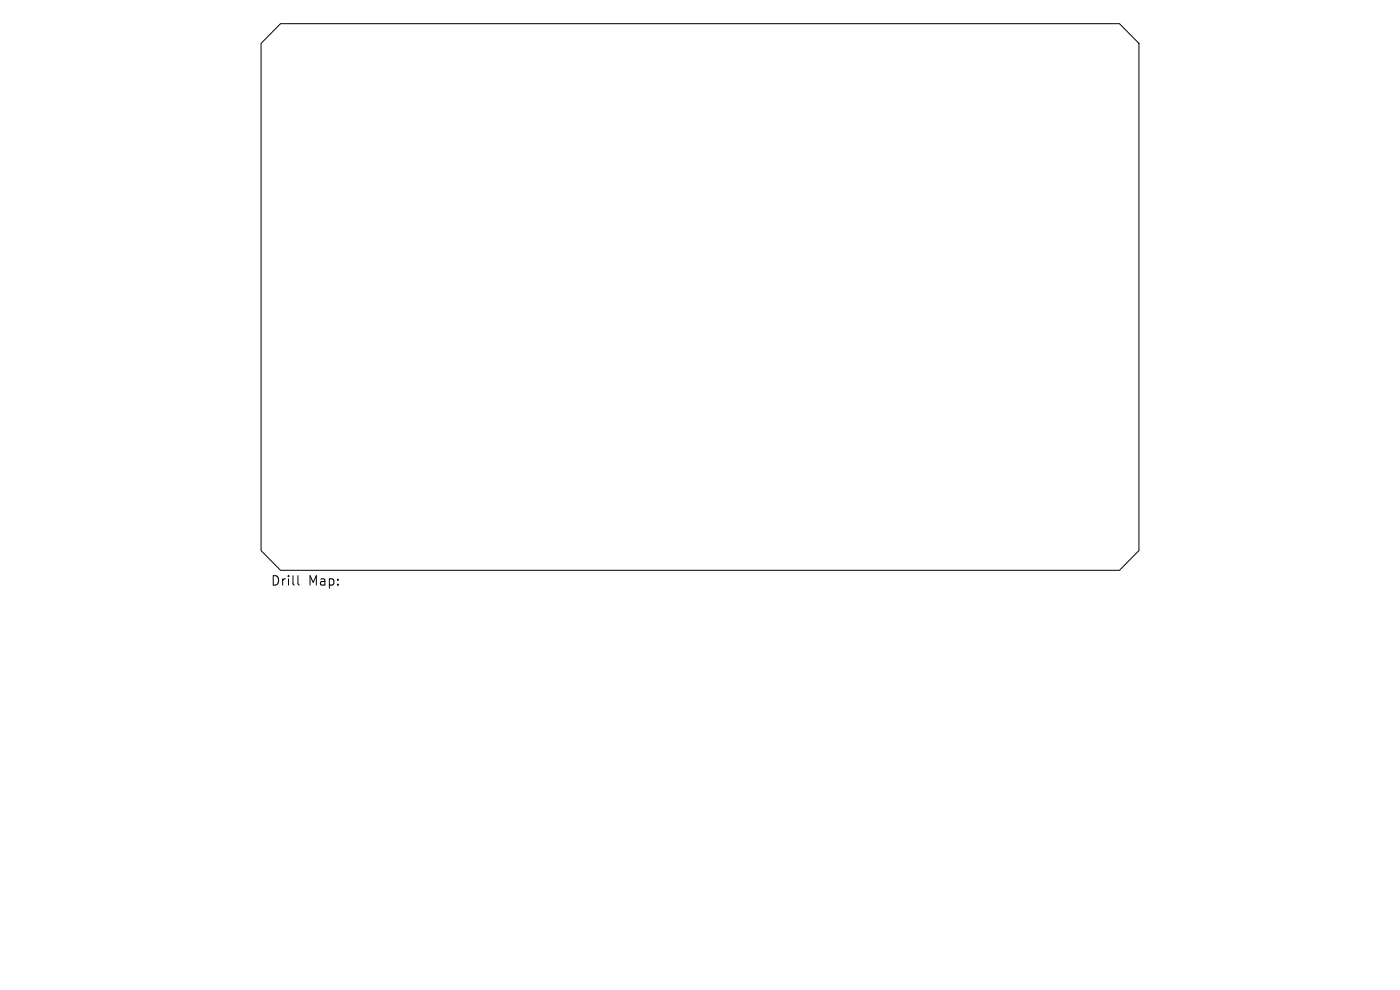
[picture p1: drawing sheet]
<svg xmlns="http://www.w3.org/2000/svg" width="297mm" height="210mm" viewBox="0 0 297 210" stroke-linecap="round" stroke-linejoin="round" font-family="sans-serif">
<defs><g id="words">
<g font-size="2.8">
<text x="57.4" y="124.5">Drill</text>
<text x="65.4" y="124.5">Map:</text>
</g>
</g></defs>
<path d="M59.5 5h178l4.1 4.2v107.6l-4.1 4.2h-178l-4.1-4.2v-107.6zM63.2 122.1v1.7l.3 .3" fill="none" stroke="#000" stroke-width=".21"/>
<use href="#words"/>
</svg>
